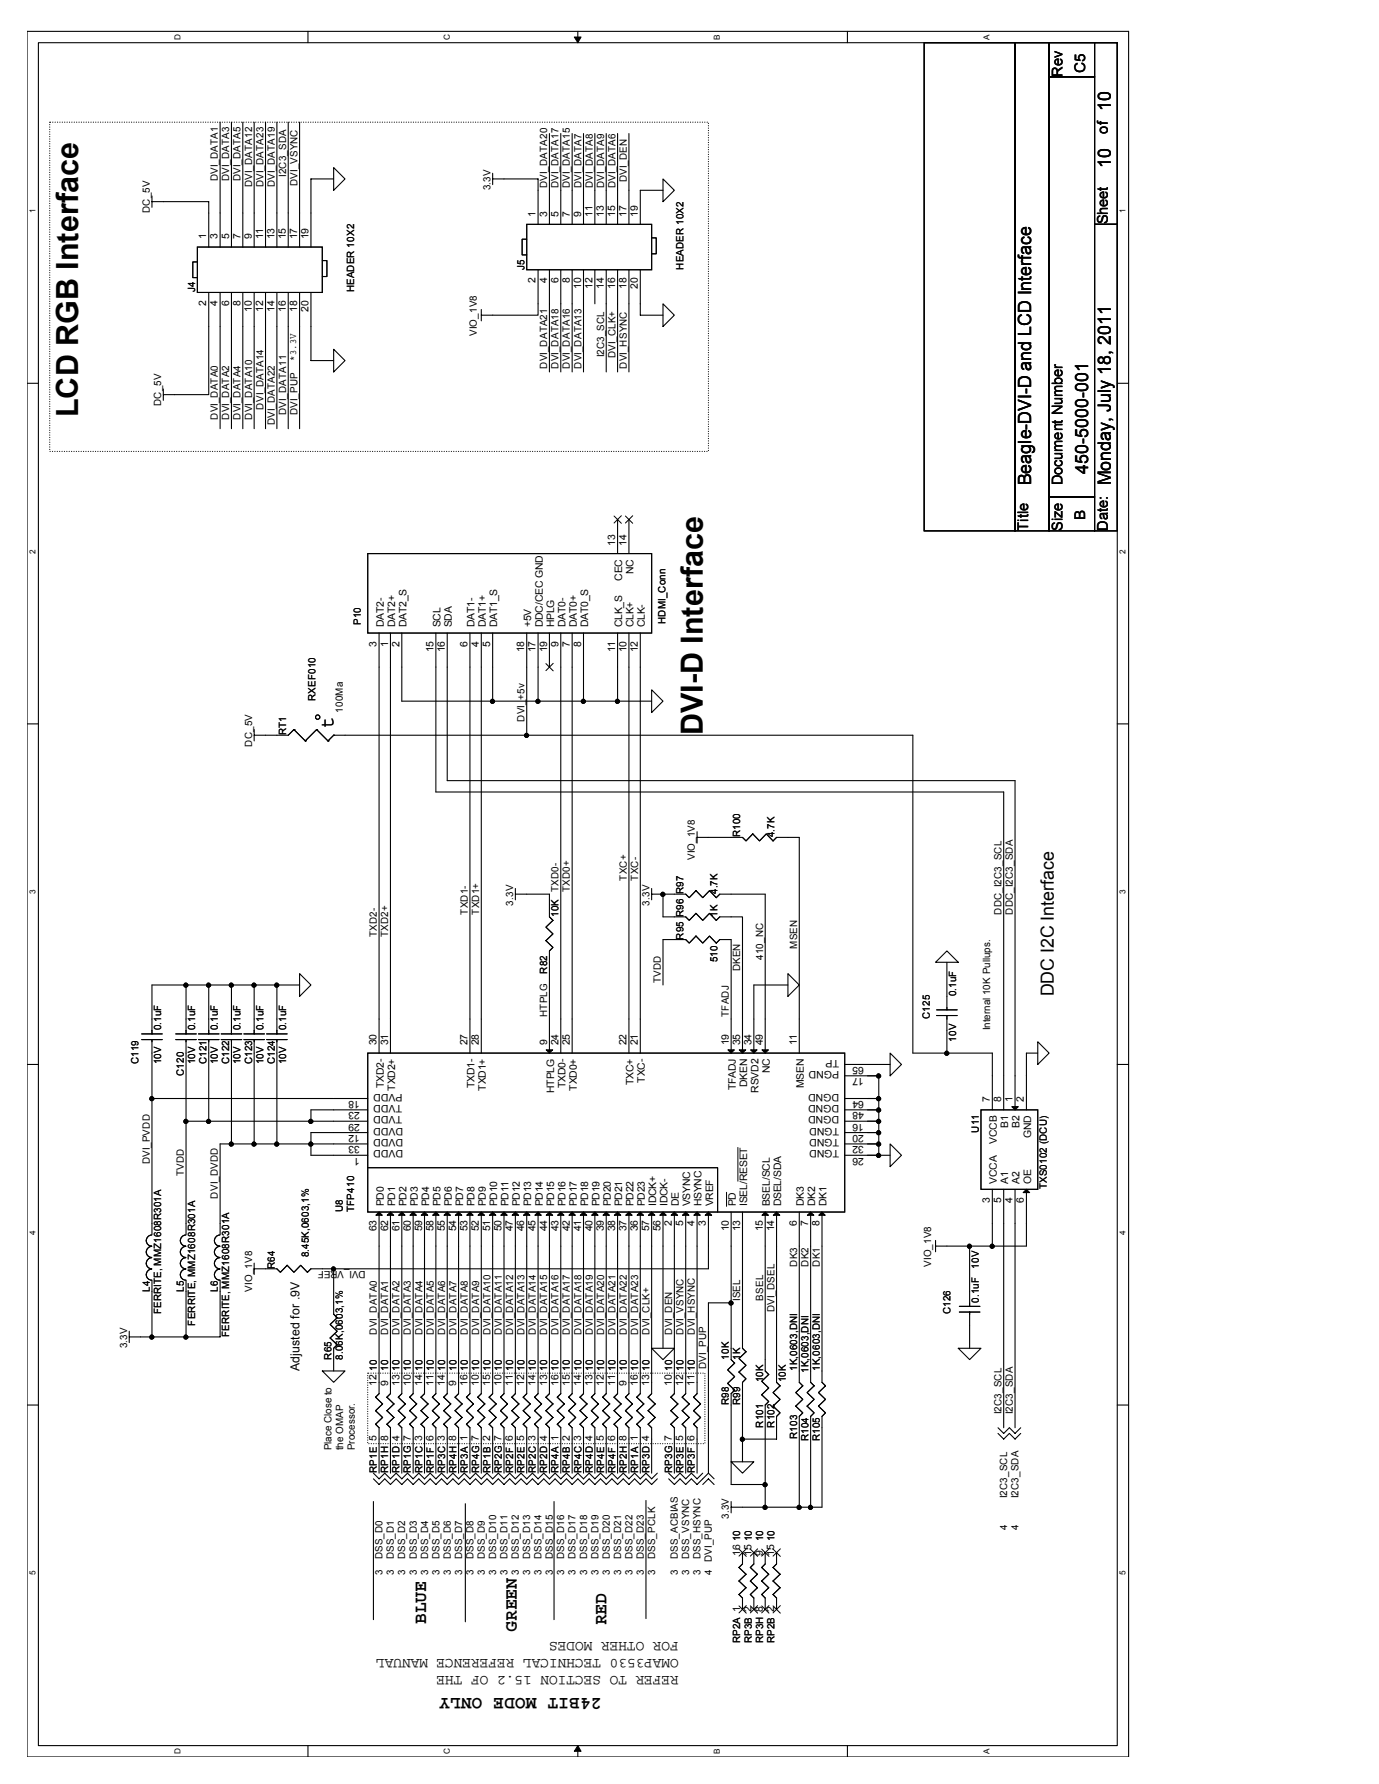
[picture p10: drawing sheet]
<svg xmlns="http://www.w3.org/2000/svg" width="216mm" height="279mm" viewBox="0 0 216 279" stroke-linecap="round" stroke-linejoin="round" font-family="sans-serif">
<defs><g id="words">
<g font-size="4.8">
<text x="12.2" y="65.4" transform="rotate(-90 12.2 65.4)">LCD RGB Interface</text>
<text x="110" y="115.1" transform="rotate(-90 110 115.1)">DVI-D Interface</text>
</g>
<text font-size="3.2" x="52.2" y="114.1" transform="rotate(-90 52.2 114.1)">t</text>
<g font-size="2.8">
<text x="173.9" y="17.4" transform="rotate(-90 173.9 17.4)">10</text>
<text x="173.9" y="26.2" transform="rotate(-90 173.9 26.2)">10</text>
<text x="161.5" y="76" transform="rotate(-90 161.5 76)">Beagle-DVI-D and LCD Interface</text>
<text x="170.3" y="74.3" transform="rotate(-90 170.3 74.3)">450-5000-001</text>
<text x="173.9" y="76" transform="rotate(-90 173.9 76)">Monday, July 18, 2011</text>
<text x="165" y="156" transform="rotate(-90 165 156)">DDC I2C Interface</text>
<text x="66.7" y="254.4" transform="rotate(-90 66.7 254.4)">BLUE</text>
<text x="80.9" y="255.6" transform="rotate(-90 80.9 255.6)">GREEN</text>
<text x="95" y="254.6" transform="rotate(-90 95 254.6)">RED</text>
<text x="94.2" y="266" transform="rotate(-180 94.2 266)">24BIT MODE ONLY</text>
</g>
<g font-size="2.3">
<text x="169.9" y="11.5" transform="rotate(-90 169.9 11.5)">C5</text>
<text x="166.3" y="12" transform="rotate(-90 166.3 12)">Rev</text>
<text x="173.4" y="20.9" transform="rotate(-90 173.4 20.9)">of</text>
<text x="173.4" y="35.1" transform="rotate(-90 173.4 35.1)">Sheet</text>
<text x="166.3" y="76" transform="rotate(-90 166.3 76)">Document Number</text>
<text x="161" y="83.1" transform="rotate(-90 161 83.1)">Title</text>
<text x="166.3" y="83.1" transform="rotate(-90 166.3 83.1)">Size</text>
<text x="169.9" y="81.4" transform="rotate(-90 169.9 81.4)">B</text>
<text x="173.4" y="83.1" transform="rotate(-90 173.4 83.1)">Date:</text>
<text x="106.3" y="257.1" transform="rotate(-180 106.3 257.1)">FOR OTHER MODES</text>
<text x="106.3" y="262.6" transform="rotate(-180 106.3 262.6)">REFER TO SECTION 15.2 OF THE</text>
<text x="106.3" y="259.8" transform="rotate(-180 106.3 259.8)">OMAP3530 TECHNICAL REFERENCE MANUAL</text>
</g>
<text font-size="1.9" x="46.9" y="214.7" transform="rotate(-90 46.9 214.7)">Adjusted for .9V</text>
<g font-size="1.6">
<text x="34.1" y="28.4" transform="rotate(-90 34.1 28.4)">DVI_DATA1</text>
<text x="35.9" y="28.4" transform="rotate(-90 35.9 28.4)">DVI_DATA3</text>
<text x="37.7" y="28.4" transform="rotate(-90 37.7 28.4)">DVI_DATA5</text>
<text x="39.5" y="29.3" transform="rotate(-90 39.5 29.3)">DVI_DATA12</text>
<text x="41.2" y="29.3" transform="rotate(-90 41.2 29.3)">DVI_DATA23</text>
<text x="43" y="29.3" transform="rotate(-90 43 29.3)">DVI_DATA19</text>
<text x="44.8" y="27.7" transform="rotate(-90 44.8 27.7)">I2C3_SDA</text>
<text x="46.6" y="29.1" transform="rotate(-90 46.6 29.1)">DVI_VSYNC</text>
<text x="76.8" y="29.8" transform="rotate(-90 76.8 29.8)">3.3V</text>
<text x="85.7" y="29.5" transform="rotate(-90 85.7 29.5)">DVI_DATA20</text>
<text x="87.5" y="29.5" transform="rotate(-90 87.5 29.5)">DVI_DATA17</text>
<text x="89.2" y="29.5" transform="rotate(-90 89.2 29.5)">DVI_DATA15</text>
<text x="91" y="29.5" transform="rotate(-90 91 29.5)">DVI_DATA7</text>
<text x="92.8" y="29.5" transform="rotate(-90 92.8 29.5)">DVI_DATA8</text>
<text x="94.6" y="29.5" transform="rotate(-90 94.6 29.5)">DVI_DATA9</text>
<text x="96.4" y="29.5" transform="rotate(-90 96.4 29.5)">DVI_DATA6</text>
<text x="98.1" y="28.6" transform="rotate(-90 98.1 28.6)">DVI_DEN</text>
<text x="23.5" y="33.4" transform="rotate(-90 23.5 33.4)">DC_5V</text>
<text x="83.9" y="33.9" transform="rotate(-90 83.9 33.9)">1</text>
<text x="85.6" y="33.9" transform="rotate(-90 85.6 33.9)">3</text>
<text x="87.4" y="33.9" transform="rotate(-90 87.4 33.9)">5</text>
<text x="89.2" y="33.9" transform="rotate(-90 89.2 33.9)">7</text>
<text x="91" y="33.9" transform="rotate(-90 91 33.9)">9</text>
<text x="92.8" y="33.9" transform="rotate(-90 92.8 33.9)">11</text>
<text x="94.5" y="33.9" transform="rotate(-90 94.5 33.9)">13</text>
<text x="96.3" y="33.9" transform="rotate(-90 96.3 33.9)">15</text>
<text x="98.1" y="33.9" transform="rotate(-90 98.1 33.9)">17</text>
<text x="99.9" y="33.9" transform="rotate(-90 99.9 33.9)">19</text>
<text x="32.3" y="37.5" transform="rotate(-90 32.3 37.5)">1</text>
<text x="34.1" y="37.5" transform="rotate(-90 34.1 37.5)">3</text>
<text x="35.9" y="37.5" transform="rotate(-90 35.9 37.5)">5</text>
<text x="37.6" y="37.5" transform="rotate(-90 37.6 37.5)">7</text>
<text x="39.4" y="37.5" transform="rotate(-90 39.4 37.5)">9</text>
<text x="41.2" y="37.5" transform="rotate(-90 41.2 37.5)">11</text>
<text x="43" y="37.5" transform="rotate(-90 43 37.5)">13</text>
<text x="44.7" y="37.5" transform="rotate(-90 44.7 37.5)">15</text>
<text x="46.5" y="37.5" transform="rotate(-90 46.5 37.5)">17</text>
<text x="48.3" y="37.5" transform="rotate(-90 48.3 37.5)">19</text>
<text x="30.6" y="45.8" transform="rotate(-90 30.6 45.8)">J4</text>
<text x="32.3" y="47.9" transform="rotate(-90 32.3 47.9)">2</text>
<text x="34.1" y="47.9" transform="rotate(-90 34.1 47.9)">4</text>
<text x="35.9" y="47.9" transform="rotate(-90 35.9 47.9)">6</text>
<text x="37.6" y="47.9" transform="rotate(-90 37.6 47.9)">8</text>
<text x="55.5" y="45.8" transform="rotate(-90 55.5 45.8)">HEADER 10X2</text>
<text x="82.1" y="42.2" transform="rotate(-90 82.1 42.2)">J5</text>
<text x="83.9" y="44.4" transform="rotate(-90 83.9 44.4)">2</text>
<text x="85.6" y="44.4" transform="rotate(-90 85.6 44.4)">4</text>
<text x="87.4" y="44.4" transform="rotate(-90 87.4 44.4)">6</text>
<text x="89.2" y="44.4" transform="rotate(-90 89.2 44.4)">8</text>
<text x="91" y="45.3" transform="rotate(-90 91 45.3)">10</text>
<text x="92.8" y="45.3" transform="rotate(-90 92.8 45.3)">12</text>
<text x="94.5" y="45.3" transform="rotate(-90 94.5 45.3)">14</text>
<text x="96.3" y="45.3" transform="rotate(-90 96.3 45.3)">16</text>
<text x="98.1" y="45.3" transform="rotate(-90 98.1 45.3)">18</text>
<text x="99.9" y="45.3" transform="rotate(-90 99.9 45.3)">20</text>
<text x="107" y="42.2" transform="rotate(-90 107 42.2)">HEADER 10X2</text>
<text x="39.4" y="48.8" transform="rotate(-90 39.4 48.8)">10</text>
<text x="41.2" y="48.8" transform="rotate(-90 41.2 48.8)">12</text>
<text x="43" y="48.8" transform="rotate(-90 43 48.8)">14</text>
<text x="44.7" y="48.8" transform="rotate(-90 44.7 48.8)">16</text>
<text x="46.5" y="48.8" transform="rotate(-90 46.5 48.8)">18</text>
<text x="48.3" y="48.8" transform="rotate(-90 48.3 48.8)">20</text>
<text x="74.7" y="52.6" transform="rotate(-90 74.7 52.6)">VIO_1V8</text>
<text x="46.4" y="56.5" transform="rotate(-90 46.4 56.5)">*3.3V</text>
<text x="85.7" y="57.7" transform="rotate(-90 85.7 57.7)">DVI_DATA21</text>
<text x="87.5" y="57.7" transform="rotate(-90 87.5 57.7)">DVI_DATA18</text>
<text x="89.2" y="57.7" transform="rotate(-90 89.2 57.7)">DVI_DATA16</text>
<text x="91" y="57.7" transform="rotate(-90 91 57.7)">DVI_DATA13</text>
<text x="94.6" y="56" transform="rotate(-90 94.6 56)">I2C3_SCL</text>
<text x="96.4" y="56.1" transform="rotate(-90 96.4 56.1)">DVI_CLK+</text>
<text x="98.1" y="57.7" transform="rotate(-90 98.1 57.7)">DVI_HSYNC</text>
<text x="25.2" y="63.6" transform="rotate(-90 25.2 63.6)">DC_5V</text>
<text x="34.1" y="65.7" transform="rotate(-90 34.1 65.7)">DVI_DATA0</text>
<text x="35.9" y="65.7" transform="rotate(-90 35.9 65.7)">DVI_DATA2</text>
<text x="37.7" y="65.7" transform="rotate(-90 37.7 65.7)">DVI_DATA4</text>
<text x="39.5" y="65.7" transform="rotate(-90 39.5 65.7)">DVI_DATA10</text>
<text x="41.2" y="64.1" transform="rotate(-90 41.2 64.1)">DVI_DATA14</text>
<text x="44.8" y="65" transform="rotate(-90 44.8 65)">DVI_DATA11</text>
<text x="46.6" y="65" transform="rotate(-90 46.6 65)">DVI_PUP</text>
<text x="43" y="66.6" transform="rotate(-90 43 66.6)">DVI_DATA22</text>
<text x="96.3" y="85.5" transform="rotate(-90 96.3 85.5)">13</text>
<text x="98.1" y="85.5" transform="rotate(-90 98.1 85.5)">14</text>
<text x="99.2" y="89.9" transform="rotate(-90 99.2 89.9)">NC</text>
<text x="97.4" y="90.9" transform="rotate(-90 97.4 90.9)">CEC</text>
<text x="56.5" y="97.9" transform="rotate(-90 56.5 97.9)">P10</text>
<text x="59" y="101.3" transform="rotate(-90 59 101.3)">3</text>
<text x="60.1" y="98.3" transform="rotate(-90 60.1 98.3)">DAT2-</text>
<text x="60.7" y="101.3" transform="rotate(-90 60.7 101.3)">1</text>
<text x="61.8" y="98.3" transform="rotate(-90 61.8 98.3)">DAT2+</text>
<text x="62.5" y="101.3" transform="rotate(-90 62.5 101.3)">2</text>
<text x="63.6" y="98.3" transform="rotate(-90 63.6 98.3)">DAT2_S</text>
<text x="69" y="98.3" transform="rotate(-90 69 98.3)">SCL</text>
<text x="70.7" y="98.3" transform="rotate(-90 70.7 98.3)">SDA</text>
<text x="73.2" y="101.3" transform="rotate(-90 73.2 101.3)">6</text>
<text x="74.3" y="98.3" transform="rotate(-90 74.3 98.3)">DAT1-</text>
<text x="75" y="101.3" transform="rotate(-90 75 101.3)">4</text>
<text x="76.1" y="98.3" transform="rotate(-90 76.1 98.3)">DAT1+</text>
<text x="76.7" y="101.3" transform="rotate(-90 76.7 101.3)">5</text>
<text x="77.9" y="98.3" transform="rotate(-90 77.9 98.3)">DAT1_S</text>
<text x="83.2" y="98.3" transform="rotate(-90 83.2 98.3)">+5V</text>
<text x="85" y="98.3" transform="rotate(-90 85 98.3)">DDC/CEC GND</text>
<text x="86.7" y="98.3" transform="rotate(-90 86.7 98.3)">HPLG</text>
<text x="87.4" y="101.3" transform="rotate(-90 87.4 101.3)">9</text>
<text x="88.5" y="98.3" transform="rotate(-90 88.5 98.3)">DAT0-</text>
<text x="89.2" y="101.3" transform="rotate(-90 89.2 101.3)">7</text>
<text x="90.3" y="98.3" transform="rotate(-90 90.3 98.3)">DAT0+</text>
<text x="91" y="101.3" transform="rotate(-90 91 101.3)">8</text>
<text x="92.1" y="98.3" transform="rotate(-90 92.1 98.3)">DAT0_S</text>
<text x="97.4" y="98.3" transform="rotate(-90 97.4 98.3)">CLK_S</text>
<text x="99.2" y="98.3" transform="rotate(-90 99.2 98.3)">CLK+</text>
<text x="101" y="98.3" transform="rotate(-90 101 98.3)">CLK-</text>
<text x="104.2" y="97.7" transform="rotate(-90 104.2 97.7)">HDMI_Conn</text>
<text x="67.9" y="102.2" transform="rotate(-90 67.9 102.2)">15</text>
<text x="69.6" y="102.2" transform="rotate(-90 69.6 102.2)">16</text>
<text x="82.1" y="102.2" transform="rotate(-90 82.1 102.2)">18</text>
<text x="83.9" y="102.2" transform="rotate(-90 83.9 102.2)">17</text>
<text x="85.6" y="102.2" transform="rotate(-90 85.6 102.2)">19</text>
<text x="96.3" y="102.2" transform="rotate(-90 96.3 102.2)">11</text>
<text x="98.1" y="102.2" transform="rotate(-90 98.1 102.2)">10</text>
<text x="99.9" y="102.2" transform="rotate(-90 99.9 102.2)">12</text>
<text x="49.4" y="109.8" transform="rotate(-90 49.4 109.8)">RXEF010</text>
<text x="53.7" y="111.6" transform="rotate(-90 53.7 111.6)">100Ma</text>
<text x="82.1" y="113" transform="rotate(-90 82.1 113)">DVI_+5v</text>
<text x="39.5" y="116.9" transform="rotate(-90 39.5 116.9)">DC_5V</text>
<text x="44.8" y="115.1" transform="rotate(-90 44.8 115.1)">RT1</text>
<text x="115.9" y="131.1" transform="rotate(-90 115.9 131.1)">R100</text>
<text x="121.2" y="131.1" transform="rotate(-90 121.2 131.1)">4.7K</text>
<text x="98.1" y="137.9" transform="rotate(-90 98.1 137.9)">TXC+</text>
<text x="99.9" y="137.9" transform="rotate(-90 99.9 137.9)">TXC-</text>
<text x="108.8" y="134.7" transform="rotate(-90 108.8 134.7)">VIO_1V8</text>
<text x="73.2" y="143.3" transform="rotate(-90 73.2 143.3)">TXD1-</text>
<text x="75" y="143.3" transform="rotate(-90 75 143.3)">TXD1+</text>
<text x="80.3" y="141.8" transform="rotate(-90 80.3 141.8)">3.3V</text>
<text x="87.5" y="143.6" transform="rotate(-90 87.5 143.6)">10K TXD0-</text>
<text x="89.2" y="139.7" transform="rotate(-90 89.2 139.7)">TXD0+</text>
<text x="101.7" y="141.8" transform="rotate(-90 101.7 141.8)">3.3V</text>
<text x="112.4" y="143.6" transform="rotate(-90 112.4 143.6)">1K</text>
<text x="112.4" y="140" transform="rotate(-90 112.4 140)">4.7K</text>
<text x="156.8" y="143.3" transform="rotate(-90 156.8 143.3)">DDC_I2C3_SCL</text>
<text x="158.6" y="143.3" transform="rotate(-90 158.6 143.3)">DDC_I2C3_SDA</text>
<text x="59" y="146.8" transform="rotate(-90 59 146.8)">TXD2-</text>
<text x="60.8" y="146.8" transform="rotate(-90 60.8 146.8)">TXD2+</text>
<text x="107" y="147.2" transform="rotate(-90 107 147.2)">R95 R96 R97</text>
<text x="124.8" y="148.6" transform="rotate(-90 124.8 148.6)">MSEN</text>
<text x="85.7" y="152.5" transform="rotate(-90 85.7 152.5)">R82</text>
<text x="103.5" y="153.9" transform="rotate(-90 103.5 153.9)">TVDD</text>
<text x="112.4" y="150.7" transform="rotate(-90 112.4 150.7)">510</text>
<text x="115.9" y="152.1" transform="rotate(-90 115.9 152.1)">DKEN</text>
<text x="119.5" y="150.4" transform="rotate(-90 119.5 150.4)">410_NC</text>
<text x="25.2" y="161.4" transform="rotate(-90 25.2 161.4)">0.1uF</text>
<text x="30.6" y="161.4" transform="rotate(-90 30.6 161.4)">0.1uF</text>
<text x="34.1" y="161.4" transform="rotate(-90 34.1 161.4)">0.1uF</text>
<text x="37.7" y="161.4" transform="rotate(-90 37.7 161.4)">0.1uF</text>
<text x="41.2" y="161.4" transform="rotate(-90 41.2 161.4)">0.1uF</text>
<text x="44.8" y="161.4" transform="rotate(-90 44.8 161.4)">0.1uF</text>
<text x="85.7" y="159.3" transform="rotate(-90 85.7 159.3)">HTPLG</text>
<text x="114.1" y="159.3" transform="rotate(-90 114.1 159.3)">TFADJ</text>
<text x="145.6" y="159.6" transform="rotate(-90 145.6 159.6)">C125</text>
<text x="149.7" y="156" transform="rotate(-90 149.7 156)">0.1uF</text>
<text x="155" y="161.4" transform="rotate(-90 155 161.4)">Internal 10K Pullups.</text>
<text x="21.7" y="166.7" transform="rotate(-90 21.7 166.7)">C119</text>
<text x="25.2" y="166.7" transform="rotate(-90 25.2 166.7)">10V</text>
<text x="30.6" y="166.7" transform="rotate(-90 30.6 166.7)">10V</text>
<text x="32.3" y="166.7" transform="rotate(-90 32.3 166.7)">C121</text>
<text x="34.1" y="166.7" transform="rotate(-90 34.1 166.7)">10V</text>
<text x="35.9" y="166.7" transform="rotate(-90 35.9 166.7)">C122</text>
<text x="37.7" y="166.7" transform="rotate(-90 37.7 166.7)">10V</text>
<text x="39.5" y="166.7" transform="rotate(-90 39.5 166.7)">C123</text>
<text x="41.2" y="166.7" transform="rotate(-90 41.2 166.7)">10V</text>
<text x="43" y="166.7" transform="rotate(-90 43 166.7)">C124</text>
<text x="44.8" y="166.7" transform="rotate(-90 44.8 166.7)">10V</text>
<text x="59" y="163.7" transform="rotate(-90 59 163.7)">30</text>
<text x="60.7" y="163.7" transform="rotate(-90 60.7 163.7)">31</text>
<text x="73.2" y="163.7" transform="rotate(-90 73.2 163.7)">27</text>
<text x="75" y="163.7" transform="rotate(-90 75 163.7)">28</text>
<text x="85.6" y="163.7" transform="rotate(-90 85.6 163.7)">9</text>
<text x="87.4" y="163.7" transform="rotate(-90 87.4 163.7)">24</text>
<text x="89.2" y="163.7" transform="rotate(-90 89.2 163.7)">25</text>
<text x="98.1" y="163.7" transform="rotate(-90 98.1 163.7)">22</text>
<text x="99.9" y="163.7" transform="rotate(-90 99.9 163.7)">21</text>
<text x="114.1" y="163.7" transform="rotate(-90 114.1 163.7)">19</text>
<text x="115.9" y="163.7" transform="rotate(-90 115.9 163.7)">35</text>
<text x="117.6" y="163.7" transform="rotate(-90 117.6 163.7)">34</text>
<text x="119.4" y="163.7" transform="rotate(-90 119.4 163.7)">49</text>
<text x="124.8" y="163.7" transform="rotate(-90 124.8 163.7)">11</text>
<text x="131.4" y="167.7" transform="rotate(-180 131.4 167.7)">PGND</text>
<text x="131.4" y="165.9" transform="rotate(-180 131.4 165.9)">TP</text>
<text x="135.3" y="167.1" transform="rotate(-180 135.3 167.1)">65</text>
<text x="149.7" y="163.2" transform="rotate(-90 149.7 163.2)">10V</text>
<text x="28.8" y="168.5" transform="rotate(-90 28.8 168.5)">C120</text>
<text x="56.3" y="172.4" transform="rotate(-180 56.3 172.4)">18</text>
<text x="60.1" y="170.4" transform="rotate(-90 60.1 170.4)">TXD2-</text>
<text x="61.8" y="170.8" transform="rotate(-90 61.8 170.8)">TXD2+</text>
<text x="62.9" y="173.1" transform="rotate(-180 62.9 173.1)">TVDD</text>
<text x="63" y="171.3" transform="rotate(-180 63 171.3)">PVDD</text>
<text x="74.3" y="170.4" transform="rotate(-90 74.3 170.4)">TXD1-</text>
<text x="76.1" y="170.8" transform="rotate(-90 76.1 170.8)">TXD1+</text>
<text x="86.7" y="171.2" transform="rotate(-90 86.7 171.2)">HTPLG</text>
<text x="88.5" y="170.4" transform="rotate(-90 88.5 170.4)">TXD0-</text>
<text x="90.3" y="170.8" transform="rotate(-90 90.3 170.8)">TXD0+</text>
<text x="99.2" y="169.9" transform="rotate(-90 99.2 169.9)">TXC+</text>
<text x="101" y="169.5" transform="rotate(-90 101 169.5)">TXC-</text>
<text x="115.2" y="170.8" transform="rotate(-90 115.2 170.8)">TFADJ</text>
<text x="117" y="170.2" transform="rotate(-90 117 170.2)">DKEN</text>
<text x="118.7" y="171.1" transform="rotate(-90 118.7 171.1)">RSVD2</text>
<text x="120.5" y="168.1" transform="rotate(-90 120.5 168.1)">NC</text>
<text x="125.9" y="170.4" transform="rotate(-90 125.9 170.4)">MSEN</text>
<text x="131.4" y="173.1" transform="rotate(-180 131.4 173.1)">DGND</text>
<text x="131.4" y="171.3" transform="rotate(-180 131.4 171.3)">DGND</text>
<text x="135.3" y="168.9" transform="rotate(-180 135.3 168.9)">17</text>
<text x="135.3" y="172.4" transform="rotate(-180 135.3 172.4)">64</text>
<text x="155" y="172.6" transform="rotate(-90 155 172.6)">7</text>
<text x="156.8" y="172.6" transform="rotate(-90 156.8 172.6)">8</text>
<text x="158.5" y="172.6" transform="rotate(-90 158.5 172.6)">1</text>
<text x="160.3" y="172.6" transform="rotate(-90 160.3 172.6)">2</text>
<text x="56.3" y="174.2" transform="rotate(-180 56.3 174.2)">23</text>
<text x="56.3" y="176" transform="rotate(-180 56.3 176)">29</text>
<text x="56.3" y="179.5" transform="rotate(-180 56.3 179.5)">33</text>
<text x="56.3" y="177.8" transform="rotate(-180 56.3 177.8)">12</text>
<text x="62.9" y="174.8" transform="rotate(-180 62.9 174.8)">TVDD</text>
<text x="63.1" y="178.4" transform="rotate(-180 63.1 178.4)">DVDD</text>
<text x="63.1" y="176.6" transform="rotate(-180 63.1 176.6)">DVDD</text>
<text x="131.4" y="178.4" transform="rotate(-180 131.4 178.4)">TGND</text>
<text x="131.4" y="176.6" transform="rotate(-180 131.4 176.6)">TGND</text>
<text x="131.4" y="174.8" transform="rotate(-180 131.4 174.8)">DGND</text>
<text x="135.3" y="179.5" transform="rotate(-180 135.3 179.5)">32</text>
<text x="135.3" y="177.8" transform="rotate(-180 135.3 177.8)">20</text>
<text x="135.3" y="176" transform="rotate(-180 135.3 176)">16</text>
<text x="135.3" y="174.2" transform="rotate(-180 135.3 174.2)">48</text>
<text x="153.2" y="177.4" transform="rotate(-90 153.2 177.4)">U11</text>
<text x="156.1" y="179.1" transform="rotate(-90 156.1 179.1)">VCCB</text>
<text x="157.9" y="176.7" transform="rotate(-90 157.9 176.7)">B1</text>
<text x="159.6" y="176.7" transform="rotate(-90 159.6 176.7)">B2</text>
<text x="161.4" y="178.3" transform="rotate(-90 161.4 178.3)">GND</text>
<text x="23.5" y="182.4" transform="rotate(-90 23.5 182.4)">DVI_PVDD</text>
<text x="28.8" y="184.2" transform="rotate(-90 28.8 184.2)">TVDD</text>
<text x="56.3" y="181.3" transform="rotate(-180 56.3 181.3)">1</text>
<text x="63.1" y="180.2" transform="rotate(-180 63.1 180.2)">DVDD</text>
<text x="131.4" y="180.2" transform="rotate(-180 131.4 180.2)">TGND</text>
<text x="135.3" y="181.3" transform="rotate(-180 135.3 181.3)">26</text>
<text x="156.1" y="185.4" transform="rotate(-90 156.1 185.4)">VCCA</text>
<text x="157.9" y="185.4" transform="rotate(-90 157.9 185.4)">A1</text>
<text x="159.6" y="185.4" transform="rotate(-90 159.6 185.4)">A2</text>
<text x="161.4" y="185.4" transform="rotate(-90 161.4 185.4)">OE</text>
<text x="34.1" y="187.7" transform="rotate(-90 34.1 187.7)">DVI_DVDD</text>
<text x="53.7" y="189.8" transform="rotate(-90 53.7 189.8)">U8</text>
<text x="55.5" y="189.8" transform="rotate(-90 55.5 189.8)">TFP410</text>
<text x="60.1" y="188.9" transform="rotate(-90 60.1 188.9)">PD0</text>
<text x="61.8" y="188.9" transform="rotate(-90 61.8 188.9)">PD1</text>
<text x="63.6" y="188.9" transform="rotate(-90 63.6 188.9)">PD2</text>
<text x="65.4" y="188.9" transform="rotate(-90 65.4 188.9)">PD3</text>
<text x="67.2" y="188.9" transform="rotate(-90 67.2 188.9)">PD4</text>
<text x="69" y="188.9" transform="rotate(-90 69 188.9)">PD5</text>
<text x="70.7" y="188.9" transform="rotate(-90 70.7 188.9)">PD6</text>
<text x="72.5" y="188.9" transform="rotate(-90 72.5 188.9)">PD7</text>
<text x="74.3" y="188.9" transform="rotate(-90 74.3 188.9)">PD8</text>
<text x="76.1" y="188.9" transform="rotate(-90 76.1 188.9)">PD9</text>
<text x="77.9" y="188.9" transform="rotate(-90 77.9 188.9)">PD10</text>
<text x="79.6" y="188.9" transform="rotate(-90 79.6 188.9)">PD11</text>
<text x="81.4" y="188.9" transform="rotate(-90 81.4 188.9)">PD12</text>
<text x="83.2" y="188.9" transform="rotate(-90 83.2 188.9)">PD13</text>
<text x="85" y="188.9" transform="rotate(-90 85 188.9)">PD14</text>
<text x="86.7" y="188.9" transform="rotate(-90 86.7 188.9)">PD15</text>
<text x="88.5" y="188.9" transform="rotate(-90 88.5 188.9)">PD16</text>
<text x="90.3" y="188.9" transform="rotate(-90 90.3 188.9)">PD17</text>
<text x="92.1" y="188.9" transform="rotate(-90 92.1 188.9)">PD18</text>
<text x="93.9" y="188.9" transform="rotate(-90 93.9 188.9)">PD19</text>
<text x="95.6" y="188.9" transform="rotate(-90 95.6 188.9)">PD20</text>
<text x="97.4" y="188.9" transform="rotate(-90 97.4 188.9)">PD21</text>
<text x="99.2" y="188.9" transform="rotate(-90 99.2 188.9)">PD22</text>
<text x="101" y="188.9" transform="rotate(-90 101 188.9)">PD23</text>
<text x="102.7" y="188.9" transform="rotate(-90 102.7 188.9)">IDCK+</text>
<text x="104.5" y="188.9" transform="rotate(-90 104.5 188.9)">IDCK-</text>
<text x="105.2" y="191.9" transform="rotate(-90 105.2 191.9)">2</text>
<text x="106.3" y="188.9" transform="rotate(-90 106.3 188.9)">DE</text>
<text x="107" y="191.9" transform="rotate(-90 107 191.9)">5</text>
<text x="108.1" y="188.9" transform="rotate(-90 108.1 188.9)">VSYNC</text>
<text x="108.8" y="191.9" transform="rotate(-90 108.8 191.9)">4</text>
<text x="109.9" y="188.9" transform="rotate(-90 109.9 188.9)">HSYNC</text>
<text x="110.5" y="191.9" transform="rotate(-90 110.5 191.9)">3</text>
<text x="111.6" y="188.9" transform="rotate(-90 111.6 188.9)">VREF</text>
<text x="115.2" y="188.9" transform="rotate(-90 115.2 188.9)">PD</text>
<text x="117" y="188.9" transform="rotate(-90 117 188.9)">ISEL/RESET</text>
<text x="120.5" y="188.9" transform="rotate(-90 120.5 188.9)">BSEL/SCL</text>
<text x="122.3" y="188.9" transform="rotate(-90 122.3 188.9)">DSEL/SDA</text>
<text x="124.8" y="191.9" transform="rotate(-90 124.8 191.9)">6</text>
<text x="125.9" y="188.9" transform="rotate(-90 125.9 188.9)">DK3</text>
<text x="126.5" y="191.9" transform="rotate(-90 126.5 191.9)">7</text>
<text x="127.6" y="188.9" transform="rotate(-90 127.6 188.9)">DK2</text>
<text x="128.3" y="191.9" transform="rotate(-90 128.3 191.9)">8</text>
<text x="129.4" y="188.9" transform="rotate(-90 129.4 188.9)">DK1</text>
<text x="155" y="188.4" transform="rotate(-90 155 188.4)">3</text>
<text x="156.8" y="188.4" transform="rotate(-90 156.8 188.4)">5</text>
<text x="158.5" y="188.4" transform="rotate(-90 158.5 188.4)">4</text>
<text x="160.3" y="188.4" transform="rotate(-90 160.3 188.4)">6</text>
<text x="163.9" y="186.3" transform="rotate(-90 163.9 186.3)">TXS0102 (DCU)</text>
<text x="48.3" y="196.9" transform="rotate(-90 48.3 196.9)">8.45K,0603,1%</text>
<text x="59" y="192.8" transform="rotate(-90 59 192.8)">63</text>
<text x="60.7" y="192.8" transform="rotate(-90 60.7 192.8)">62</text>
<text x="62.5" y="192.8" transform="rotate(-90 62.5 192.8)">61</text>
<text x="64.3" y="192.8" transform="rotate(-90 64.3 192.8)">60</text>
<text x="66.1" y="192.8" transform="rotate(-90 66.1 192.8)">59</text>
<text x="67.9" y="192.8" transform="rotate(-90 67.9 192.8)">58</text>
<text x="69.6" y="192.8" transform="rotate(-90 69.6 192.8)">55</text>
<text x="71.4" y="192.8" transform="rotate(-90 71.4 192.8)">54</text>
<text x="73.2" y="192.8" transform="rotate(-90 73.2 192.8)">53</text>
<text x="75" y="192.8" transform="rotate(-90 75 192.8)">52</text>
<text x="76.7" y="192.8" transform="rotate(-90 76.7 192.8)">51</text>
<text x="78.5" y="192.8" transform="rotate(-90 78.5 192.8)">50</text>
<text x="80.3" y="192.8" transform="rotate(-90 80.3 192.8)">47</text>
<text x="82.1" y="192.8" transform="rotate(-90 82.1 192.8)">46</text>
<text x="83.9" y="192.8" transform="rotate(-90 83.9 192.8)">45</text>
<text x="85.6" y="192.8" transform="rotate(-90 85.6 192.8)">44</text>
<text x="87.4" y="192.8" transform="rotate(-90 87.4 192.8)">43</text>
<text x="89.2" y="192.8" transform="rotate(-90 89.2 192.8)">42</text>
<text x="91" y="192.8" transform="rotate(-90 91 192.8)">41</text>
<text x="92.8" y="192.8" transform="rotate(-90 92.8 192.8)">40</text>
<text x="94.5" y="192.8" transform="rotate(-90 94.5 192.8)">39</text>
<text x="96.3" y="192.8" transform="rotate(-90 96.3 192.8)">38</text>
<text x="98.1" y="192.8" transform="rotate(-90 98.1 192.8)">37</text>
<text x="99.9" y="192.8" transform="rotate(-90 99.9 192.8)">36</text>
<text x="101.6" y="192.8" transform="rotate(-90 101.6 192.8)">57</text>
<text x="103.4" y="192.8" transform="rotate(-90 103.4 192.8)">56</text>
<text x="114.1" y="192.8" transform="rotate(-90 114.1 192.8)">10</text>
<text x="115.9" y="192.8" transform="rotate(-90 115.9 192.8)">13</text>
<text x="119.4" y="192.8" transform="rotate(-90 119.4 192.8)">15</text>
<text x="121.2" y="192.8" transform="rotate(-90 121.2 192.8)">14</text>
<text x="23.5" y="202.3" transform="rotate(-90 23.5 202.3)">L4</text>
<text x="28.8" y="202.3" transform="rotate(-90 28.8 202.3)">L5</text>
<text x="34.1" y="202.3" transform="rotate(-90 34.1 202.3)">L6</text>
<text x="39.5" y="202.3" transform="rotate(-90 39.5 202.3)">VIO_1V8</text>
<text x="43" y="198.7" transform="rotate(-90 43 198.7)">R64</text>
<text x="57.2" y="199.1" transform="rotate(-180 57.2 199.1)">DVI_VREF</text>
<text x="115.9" y="203.7" transform="rotate(-90 115.9 203.7)">ISEL</text>
<text x="119.5" y="203.7" transform="rotate(-90 119.5 203.7)">BSEL</text>
<text x="124.8" y="198.4" transform="rotate(-90 124.8 198.4)">DK3</text>
<text x="126.6" y="198.4" transform="rotate(-90 126.6 198.4)">DK2</text>
<text x="128.4" y="198.4" transform="rotate(-90 128.4 198.4)">DK1</text>
<text x="145.8" y="198.4" transform="rotate(-90 145.8 198.4)">VIO_1V8</text>
<text x="153.2" y="198.7" transform="rotate(-90 153.2 198.7)">10V</text>
<text x="25.2" y="205.8" transform="rotate(-90 25.2 205.8)">FERRITE, MMZ1608R301A</text>
<text x="30.6" y="207.6" transform="rotate(-90 30.6 207.6)">FERRITE, MMZ1608R301A</text>
<text x="35.9" y="209.4" transform="rotate(-90 35.9 209.4)">FERRITE, MMZ1608R301A</text>
<text x="59" y="209" transform="rotate(-90 59 209)">DVI_DATA0</text>
<text x="60.8" y="209" transform="rotate(-90 60.8 209)">DVI_DATA1</text>
<text x="62.6" y="209" transform="rotate(-90 62.6 209)">DVI_DATA2</text>
<text x="64.3" y="209" transform="rotate(-90 64.3 209)">DVI_DATA3</text>
<text x="66.1" y="209" transform="rotate(-90 66.1 209)">DVI_DATA4</text>
<text x="67.9" y="209" transform="rotate(-90 67.9 209)">DVI_DATA5</text>
<text x="69.7" y="209" transform="rotate(-90 69.7 209)">DVI_DATA6</text>
<text x="71.5" y="209" transform="rotate(-90 71.5 209)">DVI_DATA7</text>
<text x="73.2" y="209" transform="rotate(-90 73.2 209)">DVI_DATA8</text>
<text x="75" y="209" transform="rotate(-90 75 209)">DVI_DATA9</text>
<text x="76.8" y="209" transform="rotate(-90 76.8 209)">DVI_DATA10</text>
<text x="78.6" y="209" transform="rotate(-90 78.6 209)">DVI_DATA11</text>
<text x="80.3" y="209" transform="rotate(-90 80.3 209)">DVI_DATA12</text>
<text x="82.1" y="209" transform="rotate(-90 82.1 209)">DVI_DATA13</text>
<text x="83.9" y="209" transform="rotate(-90 83.9 209)">DVI_DATA14</text>
<text x="85.7" y="209" transform="rotate(-90 85.7 209)">DVI_DATA15</text>
<text x="87.5" y="209" transform="rotate(-90 87.5 209)">DVI_DATA16</text>
<text x="89.2" y="209" transform="rotate(-90 89.2 209)">DVI_DATA17</text>
<text x="91" y="209" transform="rotate(-90 91 209)">DVI_DATA18</text>
<text x="92.8" y="209" transform="rotate(-90 92.8 209)">DVI_DATA19</text>
<text x="94.6" y="209" transform="rotate(-90 94.6 209)">DVI_DATA20</text>
<text x="96.4" y="209" transform="rotate(-90 96.4 209)">DVI_DATA21</text>
<text x="98.1" y="209" transform="rotate(-90 98.1 209)">DVI_DATA22</text>
<text x="99.9" y="209" transform="rotate(-90 99.9 209)">DVI_DATA23</text>
<text x="101.7" y="209" transform="rotate(-90 101.7 209)">DVI_CLK+</text>
<text x="105.2" y="209" transform="rotate(-90 105.2 209)">DVI_DEN</text>
<text x="107" y="209" transform="rotate(-90 107 209)">DVI_VSYNC</text>
<text x="108.8" y="209" transform="rotate(-90 108.8 209)">DVI_HSYNC</text>
<text x="121.2" y="205.5" transform="rotate(-90 121.2 205.5)">DVI_DSEL</text>
<text x="148.8" y="205.8" transform="rotate(-90 148.8 205.8)">C126</text>
<text x="153.2" y="204" transform="rotate(-90 153.2 204)">0.1uF</text>
<text x="19.9" y="211.2" transform="rotate(-90 19.9 211.2)">3.3V</text>
<text x="51.9" y="212.9" transform="rotate(-90 51.9 212.9)">R65</text>
<text x="53.7" y="212.9" transform="rotate(-90 53.7 212.9)">8.06K,0603,1%</text>
<text x="59" y="214.7" transform="rotate(-90 59 214.7)">10</text>
<text x="60.8" y="214.7" transform="rotate(-90 60.8 214.7)">10</text>
<text x="62.6" y="214.7" transform="rotate(-90 62.6 214.7)">10</text>
<text x="64.3" y="214.7" transform="rotate(-90 64.3 214.7)">10</text>
<text x="66.1" y="214.7" transform="rotate(-90 66.1 214.7)">10</text>
<text x="67.9" y="214.7" transform="rotate(-90 67.9 214.7)">10</text>
<text x="69.7" y="214.7" transform="rotate(-90 69.7 214.7)">10</text>
<text x="71.5" y="214.7" transform="rotate(-90 71.5 214.7)">10</text>
<text x="73.2" y="214.7" transform="rotate(-90 73.2 214.7)">10</text>
<text x="75" y="214.7" transform="rotate(-90 75 214.7)">10</text>
<text x="76.8" y="214.7" transform="rotate(-90 76.8 214.7)">10</text>
<text x="78.6" y="214.7" transform="rotate(-90 78.6 214.7)">10</text>
<text x="80.3" y="214.7" transform="rotate(-90 80.3 214.7)">10</text>
<text x="82.1" y="214.7" transform="rotate(-90 82.1 214.7)">10</text>
<text x="83.9" y="214.7" transform="rotate(-90 83.9 214.7)">10</text>
<text x="85.7" y="214.7" transform="rotate(-90 85.7 214.7)">10</text>
<text x="87.5" y="214.7" transform="rotate(-90 87.5 214.7)">10</text>
<text x="89.2" y="214.7" transform="rotate(-90 89.2 214.7)">10</text>
<text x="91" y="214.7" transform="rotate(-90 91 214.7)">10</text>
<text x="92.8" y="214.7" transform="rotate(-90 92.8 214.7)">10</text>
<text x="94.6" y="214.7" transform="rotate(-90 94.6 214.7)">10</text>
<text x="96.4" y="214.7" transform="rotate(-90 96.4 214.7)">10</text>
<text x="98.1" y="214.7" transform="rotate(-90 98.1 214.7)">10</text>
<text x="99.9" y="214.7" transform="rotate(-90 99.9 214.7)">10</text>
<text x="101.7" y="214.7" transform="rotate(-90 101.7 214.7)">10</text>
<text x="105.2" y="214.7" transform="rotate(-90 105.2 214.7)">10</text>
<text x="107" y="214.7" transform="rotate(-90 107 214.7)">10</text>
<text x="108.8" y="214.7" transform="rotate(-90 108.8 214.7)">10</text>
<text x="110.6" y="214.4" transform="rotate(-90 110.6 214.4)">DVI_PUP</text>
<text x="114.1" y="212.9" transform="rotate(-90 114.1 212.9)">10K</text>
<text x="115.9" y="212.9" transform="rotate(-90 115.9 212.9)">1K</text>
<text x="124.8" y="214.7" transform="rotate(-90 124.8 214.7)">1K,0603,DNI</text>
<text x="126.6" y="215.1" transform="rotate(-90 126.6 215.1)">1K,0603,DNI</text>
<text x="128.4" y="214.7" transform="rotate(-90 128.4 214.7)">1K,0603,DNI</text>
<text x="59" y="217" transform="rotate(-90 59 217)">12</text>
<text x="60.7" y="217" transform="rotate(-90 60.7 217)">9</text>
<text x="62.5" y="217" transform="rotate(-90 62.5 217)">13</text>
<text x="64.3" y="217" transform="rotate(-90 64.3 217)">10</text>
<text x="66.1" y="217" transform="rotate(-90 66.1 217)">14</text>
<text x="67.9" y="217" transform="rotate(-90 67.9 217)">11</text>
<text x="69.6" y="217" transform="rotate(-90 69.6 217)">14</text>
<text x="71.4" y="217" transform="rotate(-90 71.4 217)">9</text>
<text x="73.2" y="217" transform="rotate(-90 73.2 217)">16</text>
<text x="75" y="217" transform="rotate(-90 75 217)">10</text>
<text x="76.8" y="217" transform="rotate(-90 76.8 217)">15</text>
<text x="78.5" y="217" transform="rotate(-90 78.5 217)">10</text>
<text x="80.3" y="217" transform="rotate(-90 80.3 217)">11</text>
<text x="82.1" y="217" transform="rotate(-90 82.1 217)">12</text>
<text x="83.9" y="217" transform="rotate(-90 83.9 217)">14</text>
<text x="85.6" y="217" transform="rotate(-90 85.6 217)">13</text>
<text x="87.4" y="217" transform="rotate(-90 87.4 217)">16</text>
<text x="89.2" y="217" transform="rotate(-90 89.2 217)">15</text>
<text x="91" y="217" transform="rotate(-90 91 217)">14</text>
<text x="92.8" y="217" transform="rotate(-90 92.8 217)">13</text>
<text x="94.5" y="217" transform="rotate(-90 94.5 217)">12</text>
<text x="96.3" y="217" transform="rotate(-90 96.3 217)">11</text>
<text x="98.1" y="217" transform="rotate(-90 98.1 217)">9</text>
<text x="99.9" y="217" transform="rotate(-90 99.9 217)">16</text>
<text x="101.6" y="217" transform="rotate(-90 101.6 217)">13</text>
<text x="105.2" y="217" transform="rotate(-90 105.2 217)">10</text>
<text x="107" y="217" transform="rotate(-90 107 217)">12</text>
<text x="108.8" y="217" transform="rotate(-90 108.8 217)">11</text>
<text x="114.1" y="220" transform="rotate(-90 114.1 220)">R98</text>
<text x="115.9" y="220" transform="rotate(-90 115.9 220)">R99</text>
<text x="119.5" y="216.5" transform="rotate(-90 119.5 216.5)">10K</text>
<text x="123" y="216.5" transform="rotate(-90 123 216.5)">10K</text>
<text x="156.8" y="221.5" transform="rotate(-90 156.8 221.5)">I2C3_SCL</text>
<text x="158.6" y="221.5" transform="rotate(-90 158.6 221.5)">I2C3_SDA</text>
<text x="51.9" y="227.2" transform="rotate(-90 51.9 227.2)">Place Close to</text>
<text x="53.7" y="227.2" transform="rotate(-90 53.7 227.2)">the OMAP</text>
<text x="55.5" y="227.2" transform="rotate(-90 55.5 227.2)">Processor.</text>
<text x="59" y="225.7" transform="rotate(-90 59 225.7)">5</text>
<text x="60.7" y="225.7" transform="rotate(-90 60.7 225.7)">8</text>
<text x="62.5" y="225.7" transform="rotate(-90 62.5 225.7)">4</text>
<text x="64.3" y="225.7" transform="rotate(-90 64.3 225.7)">7</text>
<text x="66.1" y="225.7" transform="rotate(-90 66.1 225.7)">3</text>
<text x="67.9" y="225.7" transform="rotate(-90 67.9 225.7)">6</text>
<text x="69.6" y="225.7" transform="rotate(-90 69.6 225.7)">3</text>
<text x="71.4" y="225.7" transform="rotate(-90 71.4 225.7)">8</text>
<text x="73.2" y="225.7" transform="rotate(-90 73.2 225.7)">1</text>
<text x="75" y="225.7" transform="rotate(-90 75 225.7)">7</text>
<text x="76.8" y="225.7" transform="rotate(-90 76.8 225.7)">2</text>
<text x="78.5" y="225.7" transform="rotate(-90 78.5 225.7)">7</text>
<text x="80.3" y="225.7" transform="rotate(-90 80.3 225.7)">6</text>
<text x="82.1" y="225.7" transform="rotate(-90 82.1 225.7)">5</text>
<text x="83.9" y="225.7" transform="rotate(-90 83.9 225.7)">3</text>
<text x="85.6" y="225.7" transform="rotate(-90 85.6 225.7)">4</text>
<text x="87.4" y="225.7" transform="rotate(-90 87.4 225.7)">1</text>
<text x="89.2" y="225.7" transform="rotate(-90 89.2 225.7)">2</text>
<text x="91" y="225.7" transform="rotate(-90 91 225.7)">3</text>
<text x="92.8" y="225.7" transform="rotate(-90 92.8 225.7)">4</text>
<text x="94.5" y="225.7" transform="rotate(-90 94.5 225.7)">5</text>
<text x="96.3" y="225.7" transform="rotate(-90 96.3 225.7)">6</text>
<text x="98.1" y="225.7" transform="rotate(-90 98.1 225.7)">8</text>
<text x="99.9" y="225.7" transform="rotate(-90 99.9 225.7)">1</text>
<text x="101.6" y="225.7" transform="rotate(-90 101.6 225.7)">4</text>
<text x="105.2" y="225.7" transform="rotate(-90 105.2 225.7)">7</text>
<text x="107" y="225.7" transform="rotate(-90 107 225.7)">5</text>
<text x="108.8" y="225.7" transform="rotate(-90 108.8 225.7)">6</text>
<text x="119.5" y="223.6" transform="rotate(-90 119.5 223.6)">R101</text>
<text x="121.2" y="223.6" transform="rotate(-90 121.2 223.6)">R102</text>
<text x="124.8" y="225.4" transform="rotate(-90 124.8 225.4)">R103</text>
<text x="126.6" y="225.7" transform="rotate(-90 126.6 225.7)">R104</text>
<text x="128.4" y="225.7" transform="rotate(-90 128.4 225.7)">R105</text>
<text x="59" y="230.7" transform="rotate(-90 59 230.7)">RP1E</text>
<text x="60.8" y="230.7" transform="rotate(-90 60.8 230.7)">RP1H</text>
<text x="62.6" y="230.7" transform="rotate(-90 62.6 230.7)">RP1D</text>
<text x="64.3" y="230.7" transform="rotate(-90 64.3 230.7)">RP1G</text>
<text x="66.1" y="230.7" transform="rotate(-90 66.1 230.7)">RP1C</text>
<text x="67.9" y="230.7" transform="rotate(-90 67.9 230.7)">RP1F</text>
<text x="69.7" y="230.7" transform="rotate(-90 69.7 230.7)">RP3C</text>
<text x="71.5" y="230.7" transform="rotate(-90 71.5 230.7)">RP4H</text>
<text x="73.2" y="230.7" transform="rotate(-90 73.2 230.7)">RP3A</text>
<text x="75" y="230.7" transform="rotate(-90 75 230.7)">RP4G</text>
<text x="76.8" y="230.7" transform="rotate(-90 76.8 230.7)">RP1B</text>
<text x="78.6" y="230.7" transform="rotate(-90 78.6 230.7)">RP2G</text>
<text x="80.3" y="230.7" transform="rotate(-90 80.3 230.7)">RP2F</text>
<text x="82.1" y="230.7" transform="rotate(-90 82.1 230.7)">RP2E</text>
<text x="83.9" y="230.7" transform="rotate(-90 83.9 230.7)">RP2C</text>
<text x="85.7" y="230.7" transform="rotate(-90 85.7 230.7)">RP2D</text>
<text x="87.5" y="230.7" transform="rotate(-90 87.5 230.7)">RP4A</text>
<text x="89.2" y="230.7" transform="rotate(-90 89.2 230.7)">RP4B</text>
<text x="91" y="230.7" transform="rotate(-90 91 230.7)">RP4C</text>
<text x="92.8" y="230.7" transform="rotate(-90 92.8 230.7)">RP4D</text>
<text x="94.6" y="230.7" transform="rotate(-90 94.6 230.7)">RP4E</text>
<text x="96.4" y="230.7" transform="rotate(-90 96.4 230.7)">RP4F</text>
<text x="98.1" y="230.7" transform="rotate(-90 98.1 230.7)">RP2H</text>
<text x="99.9" y="230.7" transform="rotate(-90 99.9 230.7)">RP1A</text>
<text x="101.7" y="230.7" transform="rotate(-90 101.7 230.7)">RP3D</text>
<text x="105.2" y="230.7" transform="rotate(-90 105.2 230.7)">RP3G</text>
<text x="107" y="230.7" transform="rotate(-90 107 230.7)">RP3E</text>
<text x="108.8" y="230.7" transform="rotate(-90 108.8 230.7)">RP3F</text>
<text x="114.1" y="237.8" transform="rotate(-90 114.1 237.8)">3.3V</text>
<text x="157.7" y="239.6" transform="rotate(-90 157.7 239.6)">4</text>
<text x="157.7" y="234.6" transform="rotate(-90 157.7 234.6)">I2C3_SCL</text>
<text x="159.5" y="239.6" transform="rotate(-90 159.5 239.6)">4</text>
<text x="159.5" y="234.6" transform="rotate(-90 159.5 234.6)">I2C3_SDA</text>
<text x="59.9" y="244.2" transform="rotate(-90 59.9 244.2)">DSS_D0</text>
<text x="61.7" y="244.2" transform="rotate(-90 61.7 244.2)">DSS_D1</text>
<text x="63.5" y="244.2" transform="rotate(-90 63.5 244.2)">DSS_D2</text>
<text x="65.2" y="244.2" transform="rotate(-90 65.2 244.2)">DSS_D3</text>
<text x="67" y="244.2" transform="rotate(-90 67 244.2)">DSS_D4</text>
<text x="68.8" y="244.2" transform="rotate(-90 68.8 244.2)">DSS_D5</text>
<text x="70.6" y="244.2" transform="rotate(-90 70.6 244.2)">DSS_D6</text>
<text x="72.3" y="244.2" transform="rotate(-90 72.3 244.2)">DSS_D7</text>
<text x="74.1" y="244.2" transform="rotate(-90 74.1 244.2)">DSS_D8</text>
<text x="75.9" y="244.2" transform="rotate(-90 75.9 244.2)">DSS_D9</text>
<text x="77.7" y="244.2" transform="rotate(-90 77.7 244.2)">DSS_D10</text>
<text x="79.5" y="244.2" transform="rotate(-90 79.5 244.2)">DSS_D11</text>
<text x="81.2" y="244.2" transform="rotate(-90 81.2 244.2)">DSS_D12</text>
<text x="83" y="244.2" transform="rotate(-90 83 244.2)">DSS_D13</text>
<text x="84.8" y="244.2" transform="rotate(-90 84.8 244.2)">DSS_D14</text>
<text x="86.6" y="244.2" transform="rotate(-90 86.6 244.2)">DSS_D15</text>
<text x="88.3" y="244.2" transform="rotate(-90 88.3 244.2)">DSS_D16</text>
<text x="90.1" y="244.2" transform="rotate(-90 90.1 244.2)">DSS_D17</text>
<text x="91.9" y="244.2" transform="rotate(-90 91.9 244.2)">DSS_D18</text>
<text x="93.7" y="244.2" transform="rotate(-90 93.7 244.2)">DSS_D19</text>
<text x="95.5" y="244.2" transform="rotate(-90 95.5 244.2)">DSS_D20</text>
<text x="97.2" y="244.2" transform="rotate(-90 97.2 244.2)">DSS_D21</text>
<text x="99" y="244.2" transform="rotate(-90 99 244.2)">DSS_D22</text>
<text x="100.8" y="244.2" transform="rotate(-90 100.8 244.2)">DSS_D23</text>
<text x="102.6" y="244.2" transform="rotate(-90 102.6 244.2)">DSS_PCLK</text>
<text x="106.1" y="244.2" transform="rotate(-90 106.1 244.2)">DSS_ACBIAS</text>
<text x="107.9" y="244.2" transform="rotate(-90 107.9 244.2)">DSS_VSYNC</text>
<text x="109.7" y="244.2" transform="rotate(-90 109.7 244.2)">DSS_HSYNC</text>
<text x="111.5" y="244.6" transform="rotate(-90 111.5 244.6)">DVI_PUP</text>
<text x="115.9" y="243.7" transform="rotate(-90 115.9 243.7)">16</text>
<text x="115.9" y="241.4" transform="rotate(-90 115.9 241.4)">10</text>
<text x="117.6" y="243.7" transform="rotate(-90 117.6 243.7)">15</text>
<text x="117.7" y="241.4" transform="rotate(-90 117.7 241.4)">10</text>
<text x="119.4" y="243.7" transform="rotate(-90 119.4 243.7)">9</text>
<text x="119.5" y="241.4" transform="rotate(-90 119.5 241.4)">10</text>
<text x="121.2" y="243.7" transform="rotate(-90 121.2 243.7)">15</text>
<text x="121.2" y="241.4" transform="rotate(-90 121.2 241.4)">10</text>
<text x="59.9" y="246.7" transform="rotate(-90 59.9 246.7)">3</text>
<text x="61.7" y="246.7" transform="rotate(-90 61.7 246.7)">3</text>
<text x="63.5" y="246.7" transform="rotate(-90 63.5 246.7)">3</text>
<text x="65.2" y="246.7" transform="rotate(-90 65.2 246.7)">3</text>
<text x="67" y="246.7" transform="rotate(-90 67 246.7)">3</text>
<text x="68.8" y="246.7" transform="rotate(-90 68.8 246.7)">3</text>
<text x="70.6" y="246.7" transform="rotate(-90 70.6 246.7)">3</text>
<text x="72.3" y="246.7" transform="rotate(-90 72.3 246.7)">3</text>
<text x="74.1" y="246.7" transform="rotate(-90 74.1 246.7)">3</text>
<text x="75.9" y="246.7" transform="rotate(-90 75.9 246.7)">3</text>
<text x="77.7" y="246.7" transform="rotate(-90 77.7 246.7)">3</text>
<text x="79.5" y="246.7" transform="rotate(-90 79.5 246.7)">3</text>
<text x="81.2" y="246.7" transform="rotate(-90 81.2 246.7)">3</text>
<text x="83" y="246.7" transform="rotate(-90 83 246.7)">3</text>
<text x="84.8" y="246.7" transform="rotate(-90 84.8 246.7)">3</text>
<text x="86.6" y="246.7" transform="rotate(-90 86.6 246.7)">3</text>
<text x="88.3" y="246.7" transform="rotate(-90 88.3 246.7)">3</text>
<text x="90.1" y="246.7" transform="rotate(-90 90.1 246.7)">3</text>
<text x="91.9" y="246.7" transform="rotate(-90 91.9 246.7)">3</text>
<text x="93.7" y="246.7" transform="rotate(-90 93.7 246.7)">3</text>
<text x="95.5" y="246.7" transform="rotate(-90 95.5 246.7)">3</text>
<text x="97.2" y="246.7" transform="rotate(-90 97.2 246.7)">3</text>
<text x="99" y="246.7" transform="rotate(-90 99 246.7)">3</text>
<text x="100.8" y="246.7" transform="rotate(-90 100.8 246.7)">3</text>
<text x="102.6" y="246.7" transform="rotate(-90 102.6 246.7)">3</text>
<text x="106.1" y="246.7" transform="rotate(-90 106.1 246.7)">3</text>
<text x="107.9" y="246.7" transform="rotate(-90 107.9 246.7)">3</text>
<text x="109.7" y="246.7" transform="rotate(-90 109.7 246.7)">3</text>
<text x="111.5" y="246.7" transform="rotate(-90 111.5 246.7)">4</text>
<text x="115.9" y="257.4" transform="rotate(-90 115.9 257.4)">RP2A 1</text>
<text x="117.7" y="257.4" transform="rotate(-90 117.7 257.4)">RP3B 2</text>
<text x="119.5" y="257.4" transform="rotate(-90 119.5 257.4)">RP3H 8</text>
<text x="121.2" y="257.4" transform="rotate(-90 121.2 257.4)">RP2B 2</text>
</g>
<g font-size="1.3">
<text x="28.2" y="6.2" transform="rotate(-90 28.2 6.2)">D</text>
<text x="70.4" y="6.2" transform="rotate(-90 70.4 6.2)">C</text>
<text x="112.7" y="6.2" transform="rotate(-90 112.7 6.2)">B</text>
<text x="154.9" y="6.2" transform="rotate(-90 154.9 6.2)">A</text>
<text x="5.5" y="33.4" transform="rotate(-90 5.5 33.4)">1</text>
<text x="176.2" y="33.4" transform="rotate(-90 176.2 33.4)">1</text>
<text x="5.5" y="86.7" transform="rotate(-90 5.5 86.7)">2</text>
<text x="176.2" y="86.7" transform="rotate(-90 176.2 86.7)">2</text>
<text x="5.5" y="140" transform="rotate(-90 5.5 140)">3</text>
<text x="176.2" y="140" transform="rotate(-90 176.2 140)">3</text>
<text x="5.5" y="193.4" transform="rotate(-90 5.5 193.4)">4</text>
<text x="176.2" y="193.4" transform="rotate(-90 176.2 193.4)">4</text>
<text x="5.5" y="246.7" transform="rotate(-90 5.5 246.7)">5</text>
<text x="176.2" y="246.7" transform="rotate(-90 176.2 246.7)">5</text>
<text x="28.2" y="274.7" transform="rotate(-90 28.2 274.7)">D</text>
<text x="70.4" y="274.7" transform="rotate(-90 70.4 274.7)">C</text>
<text x="112.7" y="274.7" transform="rotate(-90 112.7 274.7)">B</text>
<text x="154.9" y="274.7" transform="rotate(-90 154.9 274.7)">A</text>
</g>
</g></defs>
<path d="M4.2 4.9h172.5v270.3h-172.5zM6 6.7h168.9v266.7h-168.9z" fill="none" stroke="#000" stroke-width=".17"/>
<g fill="#fff">
<path d="M4.4 246h1.4v.7h-1.4z"/>
<path d="M175.1 246h1.4v.7h-1.4z"/>
</g>
<path d="M4.2 220h1.8M174.9 220h1.8" fill="none" stroke="#000" stroke-width=".17"/>
<g fill="#fff">
<path d="M4.4 192.7h1.4v.7h-1.4z"/>
<path d="M175.1 192.7h1.4v.7h-1.4z"/>
</g>
<path d="M4.2 166.7h1.8M174.9 166.7h1.8" fill="none" stroke="#000" stroke-width=".17"/>
<g fill="#fff">
<path d="M4.4 139.4h1.4v.6h-1.4z"/>
<path d="M175.1 139.4h1.4v.6h-1.4z"/>
</g>
<path d="M4.2 113.4h1.8M174.9 113.4h1.8" fill="none" stroke="#000" stroke-width=".17"/>
<g fill="#fff">
<path d="M4.4 86h1.4v.7h-1.4z"/>
<path d="M175.1 86h1.4v.7h-1.4z"/>
</g>
<path d="M4.2 60h1.8M174.9 60h1.8" fill="none" stroke="#000" stroke-width=".17"/>
<g fill="#fff">
<path d="M4.4 32.7h1.4v.7h-1.4z"/>
<path d="M175.1 32.7h1.4v.7h-1.4z"/>
<path d="M27.1 273.8h1.4v.9h-1.4z"/>
<path d="M27.1 5.3h1.4v.9h-1.4z"/>
<path d="M69.3 273.8h1.4v.9h-1.4z"/>
<path d="M69.3 5.3h1.4v.9h-1.4z"/>
</g>
<path d="M48.2 4.9v1.8M48.2 273.4v1.8" fill="none" stroke="#000" stroke-width=".17"/>
<g fill="#fff">
<path d="M111.5 273.9h1.4v.8h-1.4z"/>
<path d="M111.5 5.4h1.4v.8h-1.4z"/>
</g>
<path d="M90.5 4.9v1.8M90.5 273.4v1.8" fill="none" stroke="#000" stroke-width=".17"/>
<path d="M89.9 5.8h1.1l-.5 .9zM90.5 273.4l.5 .9h-1.1z" fill="#000" stroke="#000" stroke-width=".16"/>
<g fill="#fff">
<path d="M153.8 273.9h1.4v.8h-1.4z"/>
<path d="M153.8 5.4h1.4v.8h-1.4z"/>
</g>
<g fill="none" stroke="#000" stroke-width=".17">
<path d="M34.5 19.1v19.6M36.2 19.1v19.6M38 19.1v19.6M39.8 19.1v19.6M41.6 19.1v19.6M43.3 19.1v19.6M45.1 19.1v19.6M46.9 19.1v19.6M132.7 4.9v1.8M144.7 6.7h14.2v76.4h-14.2zM158.9 6.7h5.4v76.4h-5.4zM164.3 12h7.1v65.8h-7.1z"/>
<path d="M164.3 6.7h7.1v5.3h-7.1zM171.4 6.7h3.5v28.4h-3.5zM23.8 30.7v1.8M23.8 31.6h8.9v7.1M30.9 38.7h19.6v7.1h-19.6zM52.2 26.2l1.8 1.8-1.8 1.8zM52.2 28h-3.5v10.7M77.1 27.1v1.8M77.1 28h7.1v7.1M82.5 35.1h19.5v7.1h-19.5zM82.5 37.5h-.8v2.4h.8M86 20.9v14.2"/>
<path d="M87.8 20.9v14.2M89.6 20.9v14.2M91.4 20.9v14.2M93.1 20.9v14.2M94.9 20.9v14.2M96.7 20.9v14.2M98.5 20.9v14.2M102 37.3h.7v2.5h-.7M103.8 28l1.8 1.8-1.8 1.8zM103.8 29.8h-3.6v5.3M171.4 35.1h3.5v48h-3.5zM30.9 41h-.7v2.5h.7"/>
<path d="M32.7 45.8v16h-7.1M34.5 45.8v21.3M36.2 45.8v21.3M38 45.8v21.3M39.8 45.8v21.3M41.6 45.8v21.3M43.3 45.8v21.3M45.1 45.8v21.3M46.9 45.8v21.3M48.7 45.8v10.7h3.5M50.5 40.8h.7v2.5h-.7M52.2 54.7l1.8 1.8-1.8 1.8z"/>
<path d="M75.4 48.5v1.8M84.2 42.2v7.2h-8.8M86 42.2v16.1M87.8 42.2v16.1M89.6 42.2v16.1M91.4 42.2v16.1M93.1 42.2v5.4M94.9 42.2v16.1M96.7 42.2v16.1M98.5 42.2v16.1M100.2 42.2v7.2h3.6M103.8 47.6l1.8 1.8-1.8 1.7z"/>
<path d="M25.6 60.9v1.8M164.3 77.8h7.1v5.3h-7.1zM57.6 86.7h44.4v12.4h-44.4zM59.4 99.1v65.8M61.1 99.1v65.8M62.9 99.1v10.7h39.1M68.2 99.1v24.9h88.9v49.8M70 99.1v23.2h88.9v51.5M73.6 99.1v65.8M75.4 99.1v65.8M77.1 99.1v10.7M82.5 99.1v16"/>
<path d="M84.2 99.1v10.7M86 99.1v5.4M87.8 99.1v65.8M89.6 99.1v65.8M91.4 99.1v10.7M96.7 81.4v5.3M96.7 99.1v10.7M98.5 81.4v5.3M98.5 99.1v65.8M100.2 99.1v65.8M39.8 114.3v1.7M46 114.3h.1"/>
<path d="M46 114.3l-.9 .8h-5.3M46 114.3l1.8 1.7M47.8 116h.1M49.6 114.3h.1M49.6 114.3l-1.8 1.7M49.6 114.3l1.7 1.7M51.3 116h.1M52.2 115.1h.1M52.2 115.1h90.7v49.8h12.5v8.9M52.2 115.1l-.9 .9M102 108l1.8 1.8-1.8 1.8zM80.7 139.2v1.7"/>
<path d="M102 139.2v1.7M109.1 131.1h7.1l.6 .6 1.1-1.1 1 1.1 1.1-1.1 1 1.1 .6-.6h3.5v33.8M109.1 130.3v1.7M29.1 154.3v7.6M32.7 154.3v7.6M36.2 154.3v7.6M39.8 154.3v7.6M43.3 154.3v7.6M46.9 152.5l1.8 1.8-1.8 1.7zM46.9 154.3h-23.1v7.6M80.7 140h5.3v3.6l.6 .5-1.1 1.1 1.1 1.1-1.1 1 1.1 1.1-.6 .5v16M102 140h5.4l.5 .6 1.1-1.1 1 1.1 1.1-1.1 1 1.1 .6-.6h7.1v24.9"/>
<path d="M103.8 140v3.6h3.6l.5 .5 1.1-1.1 1 1.1 1.1-1.1 1 1.1 .6-.5h3.5v21.3M103.8 154.3v-7.1h3.6l.5 .5 1.1-1.1 1 1.1 1.1-1.1 1 1.1 .6-.5h1.8v17.7M123.4 152.5l1.7 1.8-1.7 1.7zM123.4 154.3h-5.4v10.6M146.5 150.7l1.8-1.8 1.7 1.8zM146.6 159h3.3M146.6 158.2h3.3M148.3 150.7v7.5M148.3 159v5.9M22.2 161.9h3.2M22.2 162.8h3.2M23.8 162.8v30.6"/>
<path d="M23.8 172h33.8M27.5 161.9h3.2M27.5 162.8h3.2M29.1 162.8v30.6M29.1 175.6h28.5M31.1 161.9h3.2M31.1 162.8h3.2M32.7 162.8v12.8M34.6 161.9h3.2M34.6 162.8h3.2M36.2 162.8v16.4M38.2 161.9h3.2"/>
<path d="M38.2 162.8h3.2M39.8 162.8v16.4M41.7 161.9h3.3M41.7 162.8h3.3M43.3 162.8v16.4M57.6 164.9h74.6v24.9h-74.6zM57.6 179.2h-23.1v14.2M57.6 173.8h-8.9v1.8M57.6 177.4h-8.9v3.5h8.9M132.2 168.5h5.4v12.4M132.2 179.2h5.4M132.2 166.7h7.2"/>
<path d="M132.2 172h5.4M132.2 175.6h5.4M132.2 177.4h5.4M132.2 173.8h5.4M139.4 179.2l1.7 1.7-1.7 1.8zM139.4 164.9l1.7 1.8-1.7 1.8zM153.6 173.8h8.9v12.5h-8.9zM162.5 163.2l1.8 1.7-1.8 1.8zM162.5 164.9h-1.8v8.9M23.7 198.8a.87 .87 0 0 0-.8 .8 .87 .87 0 0 0 .8 .9M23.7 197a.87 .87 0 0 0-.8 .8 .87 .87 0 0 0 .8 .9M23.7 195.2a.87 .87 0 0 0-.8 .9 .87 .87 0 0 0 .8 .8"/>
<path d="M23.7 193.4a.87 .87 0 0 0-.8 .9 .87 .87 0 0 0 .8 .9M29.1 198.8a.87 .87 0 0 0-.9 .8 .87 .87 0 0 0 .9 .9M29.1 197a.87 .87 0 0 0-.9 .8 .87 .87 0 0 0 .9 .9M29.1 195.2a.87 .87 0 0 0-.9 .9 .87 .87 0 0 0 .9 .8M29.1 193.4a.87 .87 0 0 0-.9 .9 .87 .87 0 0 0 .9 .9M34.4 198.8a.87 .87 0 0 0-.8 .8 .87 .87 0 0 0 .8 .9M34.4 197a.87 .87 0 0 0-.8 .8 .87 .87 0 0 0 .8 .9M34.4 195.2a.87 .87 0 0 0-.8 .9 .87 .87 0 0 0 .8 .8M34.4 193.4a.87 .87 0 0 0-.8 .9 .87 .87 0 0 0 .8 .9M39.8 197.8v1.8M52.2 198.7v7.1l.6 .6-1.1 1 1.1 1.1-1.1 1.1 1.1 1-.6 .6v3.5M57.6 182.9h54.8v6.9"/>
<path d="M59.4 189.8v28.5l-.6 .5 1.1 1.1-1.1 1 1.1 1.1-1.1 1.1 .6 .5v7.1M61.1 189.8v28.5l-.5 .5 1.1 1.1-1.1 1 1.1 1.1-1.1 1.1 .5 .5v7.1M62.9 189.8v28.5l-.5 .5 1.1 1.1-1.1 1 1.1 1.1-1.1 1.1 .5 .5v7.1M64.7 189.8v28.5l-.6 .5 1.1 1.1-1.1 1 1.1 1.1-1.1 1.1 .6 .5v7.1M66.5 189.8v28.5l-.6 .5 1.1 1.1-1.1 1 1.1 1.1-1.1 1.1 .6 .5v7.1M68.2 189.8v28.5l-.5 .5 1.1 1.1-1.1 1 1.1 1.1-1.1 1.1 .5 .5v7.1M70 189.8v28.5l-.5 .5 1.1 1.1-1.1 1 1.1 1.1-1.1 1.1 .5 .5v7.1M71.8 189.8v28.5l-.6 .5 1.1 1.1-1.1 1 1.1 1.1-1.1 1.1 .6 .5v7.1M73.6 189.8v28.5l-.6 .5 1.1 1.1-1.1 1 1.1 1.1-1.1 1.1 .6 .5v7.1M75.4 189.8v28.5l-.6 .5 1.1 1.1-1.1 1 1.1 1.1-1.1 1.1 .6 .5v7.1M77.1 189.8v28.5l-.5 .5 1.1 1.1-1.1 1 1.1 1.1-1.1 1.1 .5 .5v7.1M78.9 189.8v28.5l-.5 .5 1.1 1.1-1.1 1 1.1 1.1-1.1 1.1 .5 .5v7.1"/>
<path d="M80.7 189.8v28.5l-.6 .5 1.1 1.1-1.1 1 1.1 1.1-1.1 1.1 .6 .5v7.1M82.5 189.8v28.5l-.6 .5 1.1 1.1-1.1 1 1.1 1.1-1.1 1.1 .6 .5v7.1M84.2 189.8v28.5l-.5 .5 1.1 1.1-1.1 1 1.1 1.1-1.1 1.1 .5 .5v7.1M86 189.8v28.5l-.5 .5 1.1 1.1-1.1 1 1.1 1.1-1.1 1.1 .5 .5v7.1M87.8 189.8v28.5l-.6 .5 1.1 1.1-1.1 1 1.1 1.1-1.1 1.1 .6 .5v7.1M89.6 189.8v28.5l-.6 .5 1.1 1.1-1.1 1 1.1 1.1-1.1 1.1 .6 .5v7.1M91.4 189.8v28.5l-.6 .5 1.1 1.1-1.1 1 1.1 1.1-1.1 1.1 .6 .5v7.1M93.1 189.8v28.5l-.5 .5 1.1 1.1-1.1 1 1.1 1.1-1.1 1.1 .5 .5v7.1M94.9 189.8v28.5l-.5 .5 1.1 1.1-1.1 1 1.1 1.1-1.1 1.1 .5 .5v7.1M96.7 189.8v28.5l-.6 .5 1.1 1.1-1.1 1 1.1 1.1-1.1 1.1 .6 .5v7.1M98.5 189.8v28.5l-.6 .5 1.1 1.1-1.1 1 1.1 1.1-1.1 1.1 .6 .5v7.1M100.2 189.8v28.5l-.5 .5 1.1 1.1-1.1 1 1.1 1.1-1.1 1.1 .5 .5v7.1"/>
<path d="M102 189.8v28.5l-.5 .5 1.1 1.1-1.1 1 1.1 1.1-1.1 1.1 .5 .5v7.1M103.8 189.8v21.4M105.6 189.8v28.5l-.6 .5 1.1 1.1-1.1 1 1.1 1.1-1.1 1.1 .6 .5v7.1M107.4 189.8v28.5l-.6 .5 1.1 1.1-1.1 1 1.1 1.1-1.1 1.1 .6 .5v7.1M109.1 189.8v28.5l-.5 .5 1.1 1.1-1.1 1 1.1 1.1-1.1 1.1 .5 .5v7.1M110.9 189.8v8.9h-62.2l-.6 .6-1-1.1-1.1 1.1-1-1.1-1.1 1.1-.6-.6h-3.5M114.5 189.8v23.1l.5 .6-1.1 1 1.1 1.1-1.1 1.1 1.1 1-.5 .6v14.2h5.3v-12.5l.6-.5-1.1-1.1 1.1-1-1.1-1.1 1.1-1-.6-.6v-24.9M116.2 189.8v21.4l.6 .5-1.1 1.1 1.1 1-1.1 1.1 1.1 1-.6 .6v12.4M121.6 189.8v26.7l.5 .5-1.1 1.1 1.1 1.1-1.1 1 1.1 1.1-.5 .5v3.6h-5.4M125.1 189.8v26.7l.6 .5-1.1 1.1 1.1 1.1-1.1 1 1.1 1.1-.6 .5v14.3M126.9 189.8v26.7l.6 .5-1.1 1.1 1.1 1.1-1.1 1 1.1 1.1-.6 .5v14.3M128.7 189.8v26.7l.5 .5-1.1 1.1 1.1 1.1-1.1 1 1.1 1.1-.5 .5v14.3h-14.2"/>
<path d="M132.2 180.9h7.2M146.5 194.3v1.7M151.8 195.2v9.4M155.4 186.3v8.9M157.1 186.3v37.3M158.9 186.3v37.3M160.7 186.3v8.9h-14.2M20.2 208.5v1.8M23.8 200.5v8.9h-3.6M29.1 200.5v8.9M34.5 200.5v8.9h-10.7M50.5 214.7h3.5l-1.8 1.8z"/>
<path d="M102 211.2h3.6l-1.8 1.7zM114.5 204h-3.6v26.7M150 211.2h3.6l-1.8 1.7zM150.2 204.6h3.2M150.2 205.5h3.2M151.8 205.5v5.7M58.5 231.6l.9 .9 .8-.9 .9 .9 .9-.9 .9 .9 .9-.9 .9 .9 .9-.9 .9 .9 .9-.9 .8 .9 .9-.9 .9 .9 .9-.9 .9 .9 .9-.9 .9 .9 .9-.9 .9 .9 .8-.9 .9 .9 .9-.9 .9 .9 .9-.9 .9 .9 .9-.9 .9 .9 .9-.9 .8 .9 .9-.9 .9 .9 .9-.9 .9 .9 .9-.9 .9 .9 .9-.9 .9 .9 .8-.9 .9 .9 .9-.9 .9 .9 .9-.9 .9 .9 .9-.9 .9 .9 .9-.9 .8 .9 .9-.9 .9 .9 .9-.9M58.5 230.7l.9 .9 .8-.9 .9 .9 .9-.9 .9 .9 .9-.9 .9 .9 .9-.9 .9 .9 .9-.9 .8 .9 .9-.9 .9 .9 .9-.9 .9 .9 .9-.9 .9 .9 .9-.9 .9 .9 .8-.9 .9 .9 .9-.9 .9 .9 .9-.9 .9 .9 .9-.9 .9 .9 .9-.9 .8 .9 .9-.9 .9 .9 .9-.9 .9 .9 .9-.9 .9 .9 .9-.9 .9 .9 .8-.9 .9 .9 .9-.9 .9 .9 .9-.9 .9 .9 .9-.9 .9 .9 .9-.9 .8 .9 .9-.9 .9 .9 .9-.9M58.5 235.2v18.5M72.9 235.5v18.5M86.7 235.2v18.5M101.1 235v18.5"/>
<path d="M104.7 230.7l.9 .9 .9-.9 .9 .9 .8-.9 .9 .9 .9-.9M110 232.5l.9-.9 .9 .9M110.9 230.7l-1.8 1.8-.9-.9-.8 .9-.9-.9-.9 .9-.9-.9M110.9 230.7l.9 .9M114.5 228.9h3.5l-1.8 1.8zM114.5 235.2v1.7M119.8 232.5v3.6M156.3 224.5l.8 .9 .9-.9 .9 .9 .9-.9M156.3 223.6l.8 .9 .9-.9 .9 .9 .9-.9M116.2 243.2v1.7l-.5 .6 1.1 1-1.1 1.1 1.1 1.1-1.1 1 .5 .6v1.8M118 243.2v1.7l-.5 .6 1.1 1-1.1 1.1 1.1 1.1-1.1 1 .5 .6v1.8M119.8 243.2v1.7l-.5 .6 1.1 1-1.1 1.1 1.1 1.1-1.1 1 .5 .6v1.8"/>
<path d="M121.6 243.2v1.7l-.6 .6 1.1 1-1.1 1.1 1.1 1.1-1.1 1 .6 .6v1.8M132.7 273.4v1.8"/>
<circle cx="49.7" cy="112.3" r=".34"/>
</g>
<path d="M7.8 19.1h103.1v51.6h-103.1zM57.6 215.1h52.8v11h-52.8z" fill="none" stroke="#000" stroke-width=".17" stroke-dasharray="0 .3"/>
<g fill="#000" stroke="#000" stroke-width=".17">
<path d="M85.5 164.4h1l-.5 .5zM114 164.4h1l-.5 .5zM115.7 164.4h1.1l-.6 .5zM117.5 164.4h1l-.5 .5zM119.3 164.4h1l-.5 .5zM158.4 173.3h1l-.5 .5zM58.8 190.3l.6-.5 .5 .5zM60.6 190.3l.5-.5 .5 .5zM62.4 190.3l.5-.5 .5 .5zM64.7 189.8l.5 .5h-1zM66 190.3l.5-.5 .5 .5zM67.7 190.3l.5-.5 .5 .5z"/>
<path d="M69.5 190.3l.5-.5 .5 .5zM71.3 190.3l.5-.5 .5 .5zM73.1 190.3l.5-.5 .5 .5zM74.8 190.3l.6-.5 .5 .5zM76.6 190.3l.5-.5 .5 .5zM78.4 190.3l.5-.5 .5 .5zM80.7 189.8l.5 .5h-1zM82 190.3l.5-.5 .5 .5zM83.7 190.3l.5-.5 .6 .5zM85.5 190.3l.5-.5 .5 .5zM87.3 190.3l.5-.5 .5 .5zM89.1 190.3l.5-.5 .5 .5z"/>
<path d="M90.8 190.3l.6-.5 .5 .5zM92.6 190.3l.5-.5 .5 .5zM94.4 190.3l.5-.5 .5 .5zM96.2 190.3l.5-.5 .5 .5zM98 190.3l.5-.5 .5 .5zM99.7 190.3l.5-.5 .6 .5zM101.5 190.3l.5-.5 .5 .5zM103.3 190.3l.5-.5 .5 .5zM105.1 190.3l.5-.5 .5 .5zM106.8 190.3l.6-.5 .5 .5zM108.6 190.3l.5-.5 .5 .5zM110.9 189.8l.5 .5h-1z"/>
<path d="M119.3 190.3l.5-.5 .5 .5zM121.1 190.3l.5-.5 .5 .5zM126.4 190.3l.5-.5 .5 .5zM128.2 190.3l.5-.5 .5 .5zM160.2 186.8l.5-.5 .5 .5z"/>
<circle cx="77.1" cy="109.8" r=".32"/>
<circle cx="82.4" cy="115.2" r=".32"/>
<circle cx="84.2" cy="109.8" r=".32"/>
<circle cx="91.3" cy="109.8" r=".32"/>
<circle cx="96.7" cy="109.8" r=".32"/>
<circle cx="29.1" cy="154.3" r=".32"/>
<circle cx="32.7" cy="154.3" r=".32"/>
<circle cx="36.2" cy="154.3" r=".32"/>
<circle cx="39.8" cy="154.3" r=".32"/>
<circle cx="43.3" cy="154.3" r=".32"/>
<circle cx="103.8" cy="140.1" r=".32"/>
<circle cx="23.8" cy="172.1" r=".32"/>
<circle cx="29.1" cy="175.6" r=".32"/>
<circle cx="32.7" cy="175.6" r=".32"/>
<circle cx="36.2" cy="179.2" r=".32"/>
<circle cx="39.8" cy="179.2" r=".32"/>
<circle cx="43.3" cy="179.2" r=".32"/>
<circle cx="48.7" cy="179.2" r=".32"/>
<circle cx="48.7" cy="175.6" r=".32"/>
<circle cx="137.6" cy="168.5" r=".32"/>
<circle cx="137.6" cy="173.8" r=".32"/>
<circle cx="137.6" cy="177.4" r=".32"/>
<circle cx="137.6" cy="175.6" r=".32"/>
<circle cx="137.6" cy="172.1" r=".32"/>
<circle cx="137.6" cy="179.2" r=".32"/>
<circle cx="148.2" cy="165" r=".32"/>
<circle cx="52.2" cy="198.7" r=".32"/>
<circle cx="137.6" cy="181" r=".32"/>
<circle cx="151.8" cy="195.2" r=".32"/>
<circle cx="155.3" cy="195.2" r=".32"/>
<circle cx="23.8" cy="209.4" r=".32"/>
<circle cx="29.1" cy="209.4" r=".32"/>
<circle cx="114.4" cy="204.1" r=".32"/>
<circle cx="116.2" cy="225.4" r=".32"/>
<circle cx="119.8" cy="232.5" r=".32"/>
<circle cx="119.8" cy="236.1" r=".32"/>
<circle cx="125.1" cy="236.1" r=".32"/>
<circle cx="126.9" cy="236.1" r=".32"/>
</g>
<g fill="none" stroke="#000" stroke-width=".16">
<path d="M96.1 80.8l1.2 1.2M97.3 80.8l-1.2 1.1M97.9 80.8l1.2 1.2M99.1 80.8l-1.2 1.1M85.5 103.9l1.1 1.2M86.6 103.9l-1.1 1.1M115.5 179.7v5.3M113.7 186.7v2.2M115.7 251.5l1.1 1.1M115.7 242.6l1.1 1.2M116.8 251.5l-1.1 1.1M116.8 242.6l-1.1 1.1"/>
<path d="M117.5 251.5l1.1 1.1M117.5 242.6l1.1 1.2M118.6 251.5l-1.1 1.1M118.6 242.6l-1.1 1.1M119.3 251.5l1.1 1.1M119.3 242.6l1.1 1.2M120.4 251.5l-1.1 1.1M120.4 242.6l-1.1 1.1M121 251.5l1.2 1.1M121 242.6l1.2 1.2M122.2 251.5l-1.2 1.1M122.2 242.6l-1.2 1.1"/>
</g>
<use href="#words"/>
</svg>
